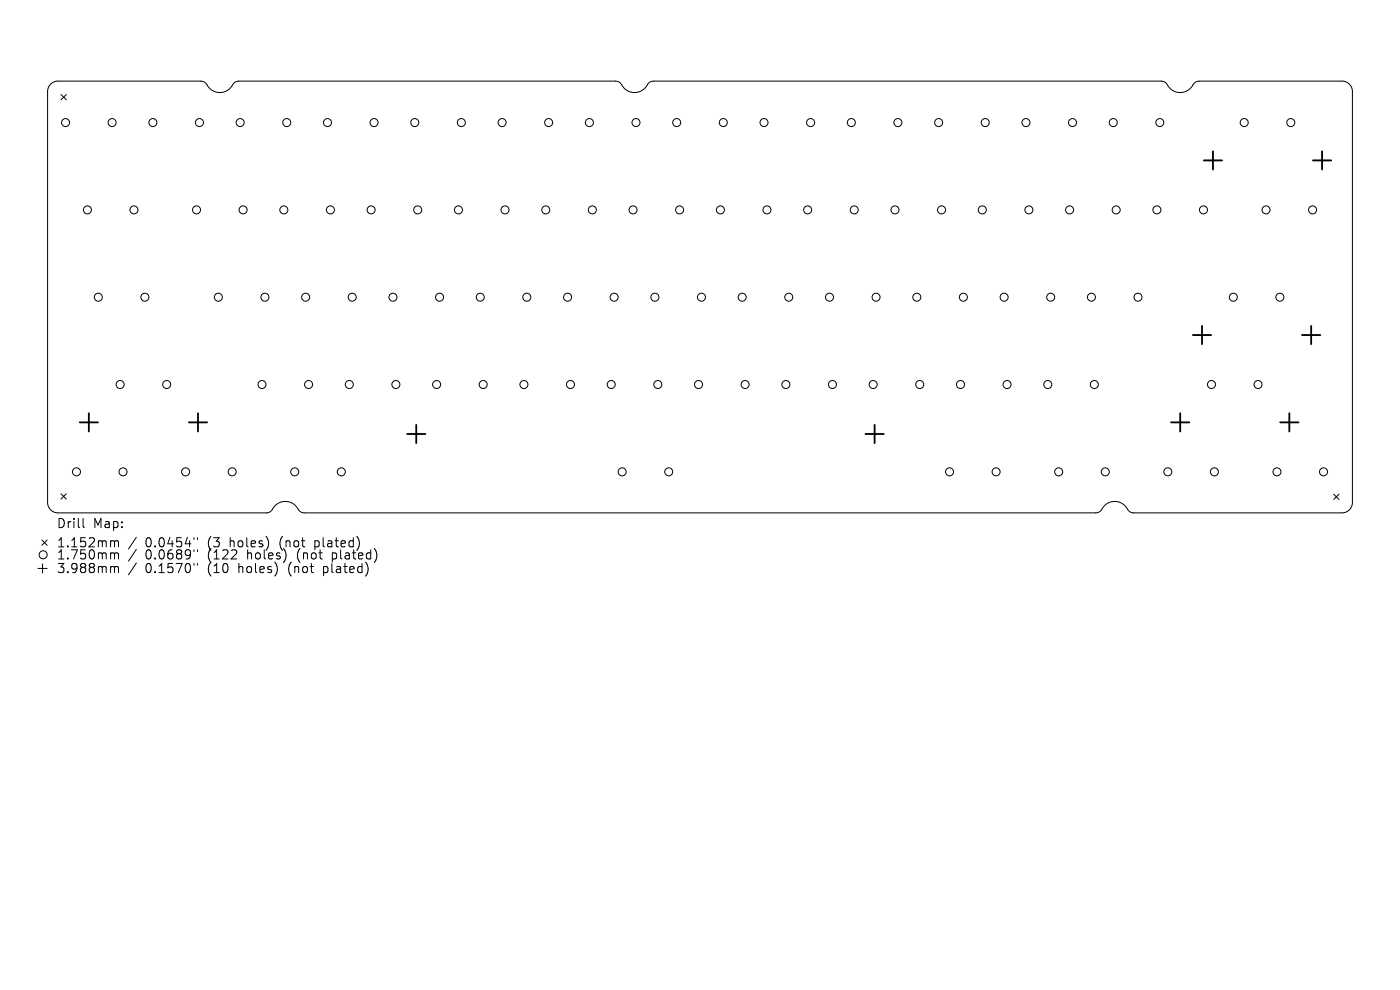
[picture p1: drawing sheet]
<svg xmlns="http://www.w3.org/2000/svg" width="297mm" height="210mm" viewBox="0 0 297 210" stroke-linecap="round" stroke-linejoin="round" font-family="sans-serif">
<defs><g id="words">
<g font-size="2.7">
<text x="11.9" y="112.3">Drill</text>
<text x="19.7" y="112.3">Map:</text>
<text x="11.9" y="116.4">1.152mm</text>
<text x="11.9" y="118.9">1.750mm</text>
<text x="30.9" y="116.4">0.0454&quot;</text>
<text x="30.9" y="118.9">0.0689&quot;</text>
<text x="44.2" y="116.4">(3</text>
<text x="44.2" y="118.9">(122</text>
<text x="49" y="116.4">holes)</text>
<text x="52.7" y="118.9">holes)</text>
<text x="59.8" y="116.4">(not</text>
<text x="63.5" y="118.9">(not</text>
<text x="67.4" y="116.4">plated)</text>
<text x="71.1" y="118.9">plated)</text>
<text x="11.9" y="121.8">3.988mm</text>
<text x="30.9" y="121.8">0.1570&quot;</text>
<text x="44.2" y="121.8">(10</text>
<text x="50.9" y="121.8">holes)</text>
<text x="61.6" y="121.8">(not</text>
<text x="69.2" y="121.8">plated)</text>
</g>
</g></defs>
<g fill="none" stroke="#000" stroke-width=".21">
<path d="M10.8 17.8l.7-.4 .8-.2h30.3a2.09 2.09 0 0 1 1.7 1.4 3.2 3.2 0 0 0 5.3-1l1-.4h80a2.09 2.09 0 0 1 1.7 1.4 3.2 3.2 0 0 0 5.3-1l1-.4h107.8a2.09 2.09 0 0 1 1.7 1.4 3.2 3.2 0 0 0 5.3-1l1-.4h30.3a2.19 2.19 0 0 1 2.2 2.2v87.2a2.19 2.19 0 0 1-2.2 2.2h-44.2a2.09 2.09 0 0 1-1.7-1.4 3.2 3.2 0 0 0-5.3 1l-1 .4h-168a2.09 2.09 0 0 1-1.7-1.4 3.2 3.2 0 0 0-5.3 1l-1 .4h-44.2a2.19 2.19 0 0 1-2.2-2.2v-87.2l.2-.9zM12.9 20.1l1.2 1.1M14.1 20.1l-1.2 1.1M8.9 114.6l1.1 1.1M9 119.6v2M10 114.6l-1.1 1.1M12.9 104.7l1.2 1.2M14.1 104.7l-1.2 1.2M17.6 110v1.6l.3 .3M23.7 114.7l.5 .1 .1 .2M23.7 117.3h.3l.3 .3M24.3 115l.3-.3 .4 .1 .1 1.2"/>
<path d="M24.3 115v1M24.3 117.6v1M24.3 117.6l.3-.3 .4 .1 .1 1.2M28.9 114l-1.6 2.5M28.9 116.5l-1.6 2.5M28.9 119.4l-1.6 2.5M41.1 114.1v.3M41.1 116.6v.4M41.1 119.5v.4M41.9 114.1v.3M41.9 116.6v.4M41.9 119.5v.4"/>
<path d="M282.9 104.8l1.2 1.2M284.1 104.8l-1.2 1.2M8.1 120.6h1.9M23.7 120.2l.5 .1 .1 .1M24.3 120.4v1.1M24.3 120.4l.3-.2 .4 .1 .1 1.2"/>
<circle cx="13.9" cy="26" r=".85"/>
<circle cx="23.8" cy="26" r=".85"/>
<circle cx="32.4" cy="26" r=".85"/>
<circle cx="42.3" cy="26" r=".85"/>
<circle cx="51" cy="26" r=".85"/>
<circle cx="60.8" cy="26" r=".85"/>
<circle cx="69.5" cy="26" r=".85"/>
<circle cx="79.4" cy="26" r=".85"/>
<circle cx="88" cy="26" r=".85"/>
<circle cx="97.9" cy="26" r=".85"/>
<circle cx="106.5" cy="26" r=".85"/>
<circle cx="116.4" cy="26" r=".85"/>
<circle cx="125" cy="26" r=".85"/>
<circle cx="134.9" cy="26" r=".85"/>
<circle cx="143.6" cy="26" r=".85"/>
<circle cx="153.4" cy="26" r=".85"/>
<circle cx="162.1" cy="26" r=".85"/>
<circle cx="172" cy="26" r=".85"/>
<circle cx="180.6" cy="26" r=".85"/>
<circle cx="190.5" cy="26" r=".85"/>
<circle cx="199.1" cy="26" r=".85"/>
<circle cx="209" cy="26" r=".85"/>
<circle cx="217.6" cy="26" r=".85"/>
<circle cx="227.5" cy="26" r=".85"/>
<circle cx="236.2" cy="26" r=".85"/>
<circle cx="246" cy="26" r=".85"/>
<circle cx="264" cy="26" r=".85"/>
<circle cx="273.8" cy="26" r=".85"/>
<circle cx="18.5" cy="44.5" r=".85"/>
<circle cx="28.4" cy="44.5" r=".85"/>
<circle cx="41.7" cy="44.5" r=".85"/>
<circle cx="51.6" cy="44.5" r=".85"/>
<circle cx="60.2" cy="44.5" r=".85"/>
<circle cx="70.1" cy="44.5" r=".85"/>
<circle cx="78.7" cy="44.5" r=".85"/>
<circle cx="88.6" cy="44.5" r=".85"/>
<circle cx="97.3" cy="44.5" r=".85"/>
<circle cx="107.1" cy="44.5" r=".85"/>
<circle cx="115.8" cy="44.5" r=".85"/>
<circle cx="125.7" cy="44.5" r=".85"/>
<circle cx="134.3" cy="44.5" r=".85"/>
<circle cx="144.2" cy="44.5" r=".85"/>
<circle cx="152.8" cy="44.5" r=".85"/>
<circle cx="162.7" cy="44.5" r=".85"/>
<circle cx="171.3" cy="44.5" r=".85"/>
<circle cx="181.2" cy="44.5" r=".85"/>
<circle cx="189.9" cy="44.5" r=".85"/>
<circle cx="199.7" cy="44.5" r=".85"/>
<circle cx="208.4" cy="44.5" r=".85"/>
<circle cx="218.3" cy="44.5" r=".85"/>
<circle cx="226.9" cy="44.5" r=".85"/>
<circle cx="236.8" cy="44.5" r=".85"/>
<circle cx="245.4" cy="44.5" r=".85"/>
<circle cx="255.3" cy="44.5" r=".85"/>
<circle cx="268.6" cy="44.5" r=".85"/>
<circle cx="278.5" cy="44.5" r=".85"/>
<circle cx="20.9" cy="63" r=".85"/>
<circle cx="30.7" cy="63" r=".85"/>
<circle cx="46.3" cy="63" r=".85"/>
<circle cx="56.2" cy="63" r=".85"/>
<circle cx="64.8" cy="63" r=".85"/>
<circle cx="74.7" cy="63" r=".85"/>
<circle cx="83.4" cy="63" r=".85"/>
<circle cx="93.2" cy="63" r=".85"/>
<circle cx="101.9" cy="63" r=".85"/>
<circle cx="111.8" cy="63" r=".85"/>
<circle cx="120.4" cy="63" r=".85"/>
<circle cx="130.3" cy="63" r=".85"/>
<circle cx="138.9" cy="63" r=".85"/>
<circle cx="148.8" cy="63" r=".85"/>
<circle cx="157.5" cy="63" r=".85"/>
<circle cx="167.3" cy="63" r=".85"/>
<circle cx="176" cy="63" r=".85"/>
<circle cx="185.9" cy="63" r=".85"/>
<circle cx="194.5" cy="63" r=".85"/>
<circle cx="204.4" cy="63" r=".85"/>
<circle cx="213" cy="63" r=".85"/>
<circle cx="222.9" cy="63" r=".85"/>
<circle cx="231.5" cy="63" r=".85"/>
<circle cx="241.4" cy="63" r=".85"/>
<circle cx="261.6" cy="63" r=".85"/>
<circle cx="271.5" cy="63" r=".85"/>
<circle cx="25.5" cy="81.6" r=".85"/>
<circle cx="35.4" cy="81.6" r=".85"/>
<circle cx="55.6" cy="81.6" r=".85"/>
<circle cx="65.5" cy="81.6" r=".85"/>
<circle cx="74.1" cy="81.6" r=".85"/>
<circle cx="84" cy="81.6" r=".85"/>
<circle cx="92.6" cy="81.6" r=".85"/>
<circle cx="102.5" cy="81.6" r=".85"/>
<circle cx="111.1" cy="81.6" r=".85"/>
<circle cx="121" cy="81.6" r=".85"/>
<circle cx="129.7" cy="81.6" r=".85"/>
<circle cx="139.5" cy="81.6" r=".85"/>
<circle cx="148.2" cy="81.6" r=".85"/>
<circle cx="158.1" cy="81.6" r=".85"/>
<circle cx="166.7" cy="81.6" r=".85"/>
<circle cx="176.6" cy="81.6" r=".85"/>
<circle cx="185.2" cy="81.6" r=".85"/>
<circle cx="195.1" cy="81.6" r=".85"/>
<circle cx="203.8" cy="81.6" r=".85"/>
<circle cx="213.6" cy="81.6" r=".85"/>
<circle cx="222.3" cy="81.6" r=".85"/>
<circle cx="232.2" cy="81.6" r=".85"/>
<circle cx="257" cy="81.6" r=".85"/>
<circle cx="266.9" cy="81.6" r=".85"/>
<circle cx="9.1" cy="117.7" r=".85"/>
<circle cx="16.2" cy="100.1" r=".85"/>
<circle cx="26.1" cy="100.1" r=".85"/>
<circle cx="39.4" cy="100.1" r=".85"/>
<circle cx="49.3" cy="100.1" r=".85"/>
<circle cx="62.5" cy="100.1" r=".85"/>
<circle cx="72.4" cy="100.1" r=".85"/>
<circle cx="132" cy="100.1" r=".85"/>
<circle cx="141.9" cy="100.1" r=".85"/>
<circle cx="201.4" cy="100.1" r=".85"/>
<circle cx="211.3" cy="100.1" r=".85"/>
<circle cx="224.6" cy="100.1" r=".85"/>
<circle cx="234.5" cy="100.1" r=".85"/>
<circle cx="247.7" cy="100.1" r=".85"/>
<circle cx="257.6" cy="100.1" r=".85"/>
<circle cx="270.9" cy="100.1" r=".85"/>
<circle cx="280.8" cy="100.1" r=".85"/>
</g>
<g fill="none" stroke="#000" stroke-width=".39">
<path d="M255.4 34h3.9M257.3 32.1v3.9M278.5 34h3.9M280.5 32.1v3.9M253.1 71.1h3.8M255 69.1v3.9M276.2 71.1h3.9M278.2 69.1v3.9M16.9 89.6h3.9M18.8 87.7v3.8M40.1 89.6h3.8M42 87.7v3.8"/>
<path d="M86.4 92.1h3.8M88.3 90.1v3.9M183.6 92.1h3.9M185.5 90.1v3.9M248.4 89.6h3.9M250.4 87.7v3.8M271.6 89.6h3.9M273.5 87.7v3.8"/>
</g>
<use href="#words"/>
</svg>
